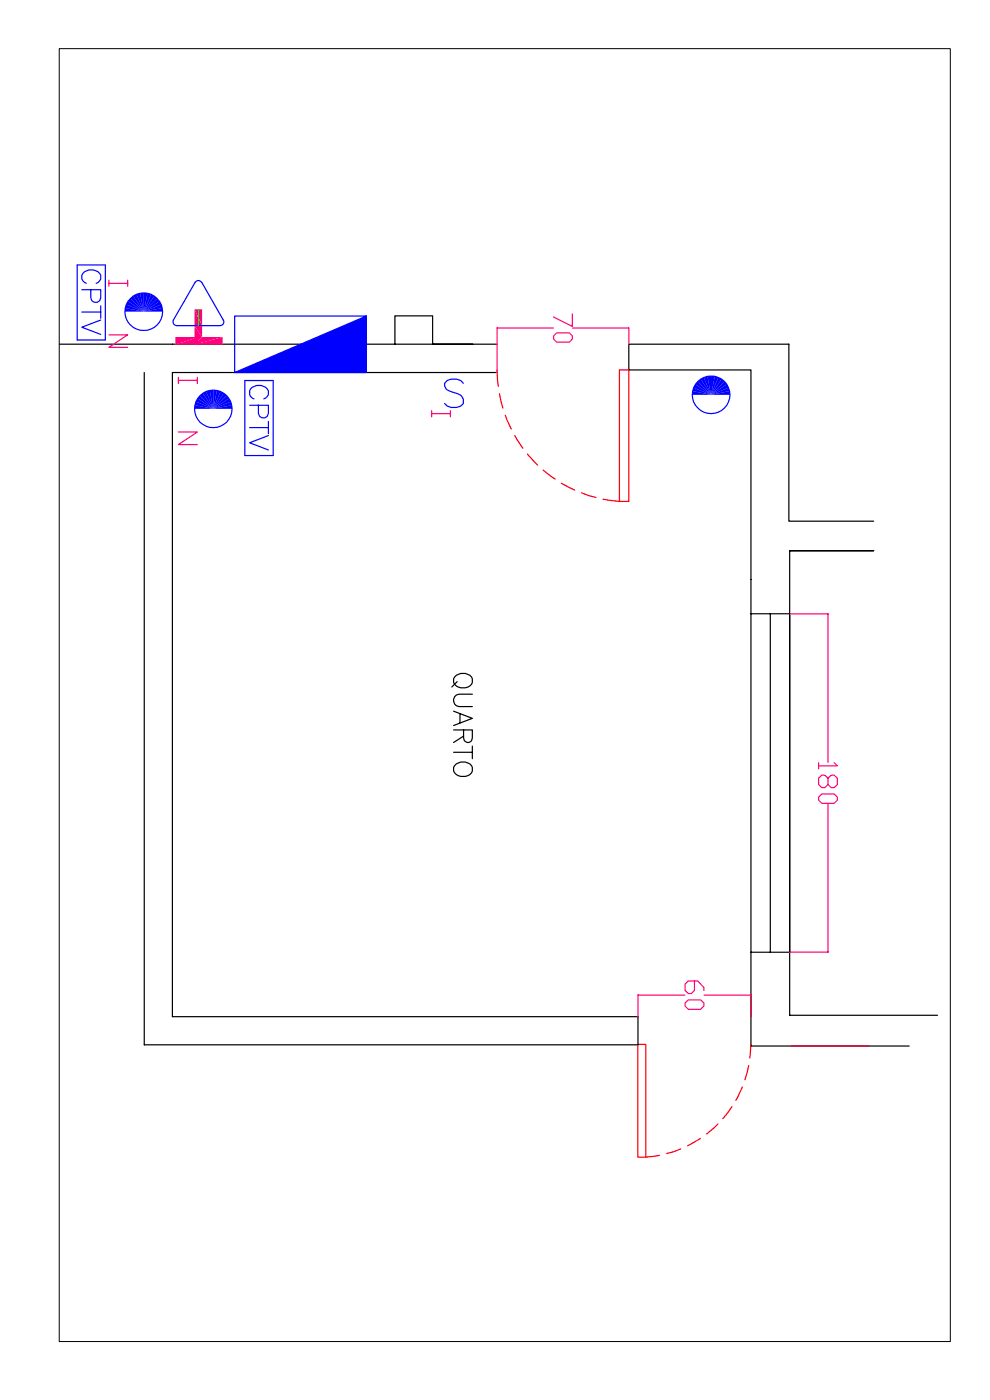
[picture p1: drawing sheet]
<svg xmlns="http://www.w3.org/2000/svg" width="210mm" height="297mm" viewBox="0 0 210 297" stroke-linecap="round" stroke-linejoin="round" font-family="sans-serif">
<path d="M12.6 73h92.8M30.6 79v142.6h104.7v-5.9h-98.7v-136.7h68.8M83.8 73v-6h8v6M185.3 110.6h-18v-37.6h-33.9v5.5h25.9v143.4h33.6M185.3 116.8h-17.8v98.6h31.4M159.3 130.2h8.2v71.8h-8.2M163.4 130.2v71.8" fill="none" stroke="#000" stroke-width=".25"/>
<g fill="none" stroke="#f00" stroke-width=".25">
<path d="M105.4 78.5l.3 3.4M131.4 78.5h2v27.9h-2zM106 83.5l.7 3.1M107.2 88.1l1.3 2.9M109.2 92.4l1.7 2.7M111.9 96.3l2.1 2.4M115.2 99.7l2.6 1.9M119.1 102.5l2.8 1.5M123.4 104.6l3 .9M127.9 105.9l3.5 .5M135.3 221.6h1.7v23.9h-1.7zM152.3 238.5l-2.4 2.1"/>
<path d="M155.3 234.8l-2 2.5M157.5 230.6l-1.4 2.8M158.8 226l-.8 3.1M159.3 221.6l-.3 2.8M167.9 221.9h16.4M139.9 245.1l-2.9 .4M144.4 243.7l-3 1M148.6 241.5l-2.8 1.6"/>
</g>
<path d="M77.7 67l-27.9 12h27.9v-12h-27.9v12" fill="none" stroke="#00f" stroke-width=".25"/>
<path d="M49.8 79l27.9-12v12z" fill="#00f"/>
<g fill="#ff007f">
<path d="M41.3 65.6h1.6v3.5z"/>
<path d="M41.3 65.6l1.6 3.5h-1.6z"/>
<path d="M41.3 69.1h1.6v2.4z"/>
<path d="M41.3 69.1l1.6 2.4-1.6 1.6z"/>
<path d="M41.3 73.1l1.6-1.6h4.3z"/>
<path d="M41.3 73.1l5.9-1.6v1.6z"/>
</g>
<path d="M41.4 59.9a.81 .81 0 0 1 1.4 0l4.6 8a.77 .77 0 0 1-.7 1.2h-9.2a.81 .81 0 0 1-.7-1.2zM39.1 63.9h.1" fill="none" stroke="#00f" stroke-width=".25"/>
<path d="M42.1 65.6v3.5" fill="none" stroke="#0f0" stroke-width=".25"/>
<g fill="#ff007f">
<path d="M37.2 73.1l4.9-1.6v1.6z"/>
<path d="M37.2 71.5h4.9l-4.9 1.6z"/>
</g>
<circle cx="30.5" cy="66.1" r="4" fill="none" stroke="#00f" stroke-width=".25"/>
<g fill="#00f">
<path d="M30.5 66.1l3.9-.7 .1 .7z"/>
<path d="M30.5 66.1l3.7-1.5 .2 .8z"/>
<path d="M30.5 66.1l3.3-2.2 .4 .7z"/>
<path d="M30.5 66.1l2.8-2.8 .5 .6z"/>
<path d="M32.7 62.8l.6 .5-2.8 2.8z"/>
<path d="M32 62.4l.7 .4-2.2 3.3z"/>
<path d="M31.3 62.2l.7 .2-1.5 3.7z"/>
<path d="M30.5 62.1l.8 .1-.8 3.9z"/>
<path d="M29.7 62.2l.8-.1v4z"/>
<path d="M28.9 62.4l.8-.2 .8 3.9z"/>
<path d="M28.3 62.8l.6-.4 1.6 3.7z"/>
<path d="M27.7 63.3l.6-.5 2.2 3.3z"/>
<path d="M27.7 63.3l2.8 2.8-3.3-2.2z"/>
<path d="M27.2 63.9l3.3 2.2-3.7-1.5z"/>
<path d="M26.8 64.6l3.7 1.5-3.9-.7z"/>
<path d="M26.6 65.4l3.9 .7h-4z"/>
</g>
<path d="M23.1 59.4v1.3M27.1 59.4v1.3M23.1 71h4l-4 2.7h4M23.1 60.1h4" fill="none" stroke="#ff007f" stroke-width=".25"/>
<circle cx="45.3" cy="86.7" r="4" fill="none" stroke="#00f" stroke-width=".25"/>
<g fill="#00f">
<path d="M45.2 86.7l3.9-.7 .1 .7z"/>
<path d="M45.2 86.7l3.7-1.5 .2 .8z"/>
<path d="M45.2 86.7l3.3-2.2 .4 .7z"/>
<path d="M45.2 86.7l2.9-2.8 .4 .6z"/>
<path d="M47.4 83.4l.7 .5-2.9 2.8z"/>
<path d="M46.8 83.1l.6 .3-2.2 3.3z"/>
<path d="M46 82.8l.8 .3-1.6 3.6z"/>
<path d="M45.2 82.8h.8l-.8 3.9z"/>
<path d="M44.5 82.8h.7v3.9z"/>
<path d="M43.7 83.1l.8-.3 .7 3.9z"/>
<path d="M43 83.4l.7-.3 1.5 3.6z"/>
<path d="M42.4 83.9l.6-.5 2.2 3.3z"/>
<path d="M42.4 83.9l2.8 2.8-3.3-2.2z"/>
<path d="M41.9 84.5l3.3 2.2-3.6-1.5z"/>
<path d="M41.6 85.2l3.6 1.5-3.8-.7z"/>
<path d="M41.4 86l3.8 .7h-3.9z"/>
</g>
<path d="M37.8 91.6h4.1l-4.1 2.7h4.1M37.8 80.7h4.1M37.8 80v1.4M41.9 80v1.4" fill="none" stroke="#ff007f" stroke-width=".25"/>
<circle cx="150.8" cy="83.8" r="4" fill="none" stroke="#00f" stroke-width=".25"/>
<g fill="#00f">
<path d="M150.8 83.8l4-.8v.8z"/>
<path d="M150.8 83.8l3.7-1.6 .3 .8z"/>
<path d="M150.8 83.8l3.4-2.3 .3 .7z"/>
<path d="M150.8 83.8l2.9-2.9 .5 .6z"/>
<path d="M153.1 80.4l.6 .5-2.9 2.9z"/>
<path d="M152.3 80.1l.8 .3-2.3 3.4z"/>
<path d="M151.6 79.8l.7 .3-1.5 3.7z"/>
<path d="M150.8 79.8h.8l-.8 4z"/>
<path d="M150.1 79.8h.7v4z"/>
<path d="M149.3 80.1l.8-.3 .7 4z"/>
<path d="M148.6 80.4l.7-.3 1.5 3.7z"/>
<path d="M148 80.9l.6-.5 2.2 3.4z"/>
<path d="M148 80.9l2.8 2.9-3.3-2.3z"/>
<path d="M147.5 81.5l3.3 2.3-3.7-1.6z"/>
<path d="M147.1 82.2l3.7 1.6-3.9-.8z"/>
<path d="M146.9 83l3.9 .8h-4z"/>
</g>
<g fill="none" stroke="#00f" stroke-width=".25">
<path d="M16.4 56.2h5.9v15.9h-5.9zM17.3 61.5h4.1v1.7a1.07 1.07 0 0 1-1.4 .9l-.5-.4-.2-.5v-1.7M17.3 66.2h4.1M18.3 60.1a1.35 1.35 0 0 1-1-1.3 1.35 1.35 0 0 1 1-1.3 2.31 2.31 0 0 1 3.1 .9 1.41 1.41 0 0 1-1 1.7M21.4 67.9l-4.1 1.5 4.1 1.5M21.4 64.9v2.6M51.9 80.7h6v15.9h-6zM53 86h3.9v1.7a1.07 1.07 0 0 1-1.3 .9l-.6-.3-.2-.6v-1.7M53 90.7h3.9M53.9 84.6a1.37 1.37 0 0 1-1-1.3 1.37 1.37 0 0 1 1-1.3 2.31 2.31 0 0 1 3 .9 1.41 1.41 0 0 1-.9 1.7M56.9 92.4l-3.9 1.5 3.9 1.6M56.9 89.4v2.6"/>
<path d="M98.3 81.3a2.56 2.56 0 0 0-4 0 1.51 1.51 0 0 0 1.2 1.7l1.6 .6a1.7 1.7 0 0 1 1.2 2 2.64 2.64 0 0 1-4 0"/>
</g>
<g fill="none" stroke="#ff007f" stroke-width=".25">
<path d="M105.4 69.5v9.5M105.5 69.6h11.9M117.4 71.2l.7-.6h2.7l.6 .6v.7l-.6 .7h-2.7l-.7-.7zM121.4 66.6v2.6l-4-1.9M121.4 69.6h11.9M133.4 69.5v3.5M91.6 87.1v1.3M91.6 87.7h3.9M95.5 87.1v1.3M167.5 130.2h8.2M175.6 130.3v31.4M173.6 169.1l.7-.7h2.6l.7 .7v.6l-.7 .7h-2.6l-.7-.7z"/>
<path d="M173.6 161.8v1.3M175.6 165.1l.7-.6h.6l.7 .6v1.3l-.7 .7h-.6l-.7-.7v-1.3l-.6-.6h-.7l-.7 .6v1.3l.7 .7h.7l.6-.7M175.6 170.5v31.4M176.9 161.8l.7 .7h-4M135.3 211v4.6M135.4 211.1h9.9M145.3 212.8l.7-.7h2.6l.7 .7v.6l-.7 .7h-2.6l-.7-.7zM147.3 208.1v2l-.7 .7h-.6l-.7-.7v-1.3l.7-.7h2l1.3 1.4v.6M149.3 211.1h9.9M159.3 211v4.6M167.5 202h8.2"/>
</g>
<path d="M105.4 69.6h.1M133.3 69.6h.1M175.6 130.2v.1M135.3 211.1h.1M159.2 211.1h.1M175.6 201.9v.1" fill="none" stroke="#ff007f" stroke-width=".21"/>
<path d="M96.2 150.9l4 1.5-4 1.5M96.2 154.8h4v1.7l-.2 .6a.92 .92 0 0 1-1.5 0l-.2-.6v-1.7M96.2 159.6h4M96.4 143.6a2.28 2.28 0 0 1 3.8 .4 1.82 1.82 0 0 1-2.5 1.9 1.52 1.52 0 0 1-1.3-2.3zM97 144.6l-1.2 1.1M97.6 151.4v1.9M98.3 156.2l-2.1 1.3M100.2 147.3h-2.8a1.32 1.32 0 0 0-1.2 1.3 1.32 1.32 0 0 0 1.2 1.3h2.8M100.2 158.3v2.6M96.4 162.4a2.28 2.28 0 0 1 3.8 .4 1.82 1.82 0 0 1-2.5 1.9 1.52 1.52 0 0 1-1.3-2.3z" fill="none" stroke="#000" stroke-width=".25"/>
<path d="M12.6 10.3h189v274.3h-189z" fill="none" stroke="#000" stroke-width=".21"/>
</svg>
